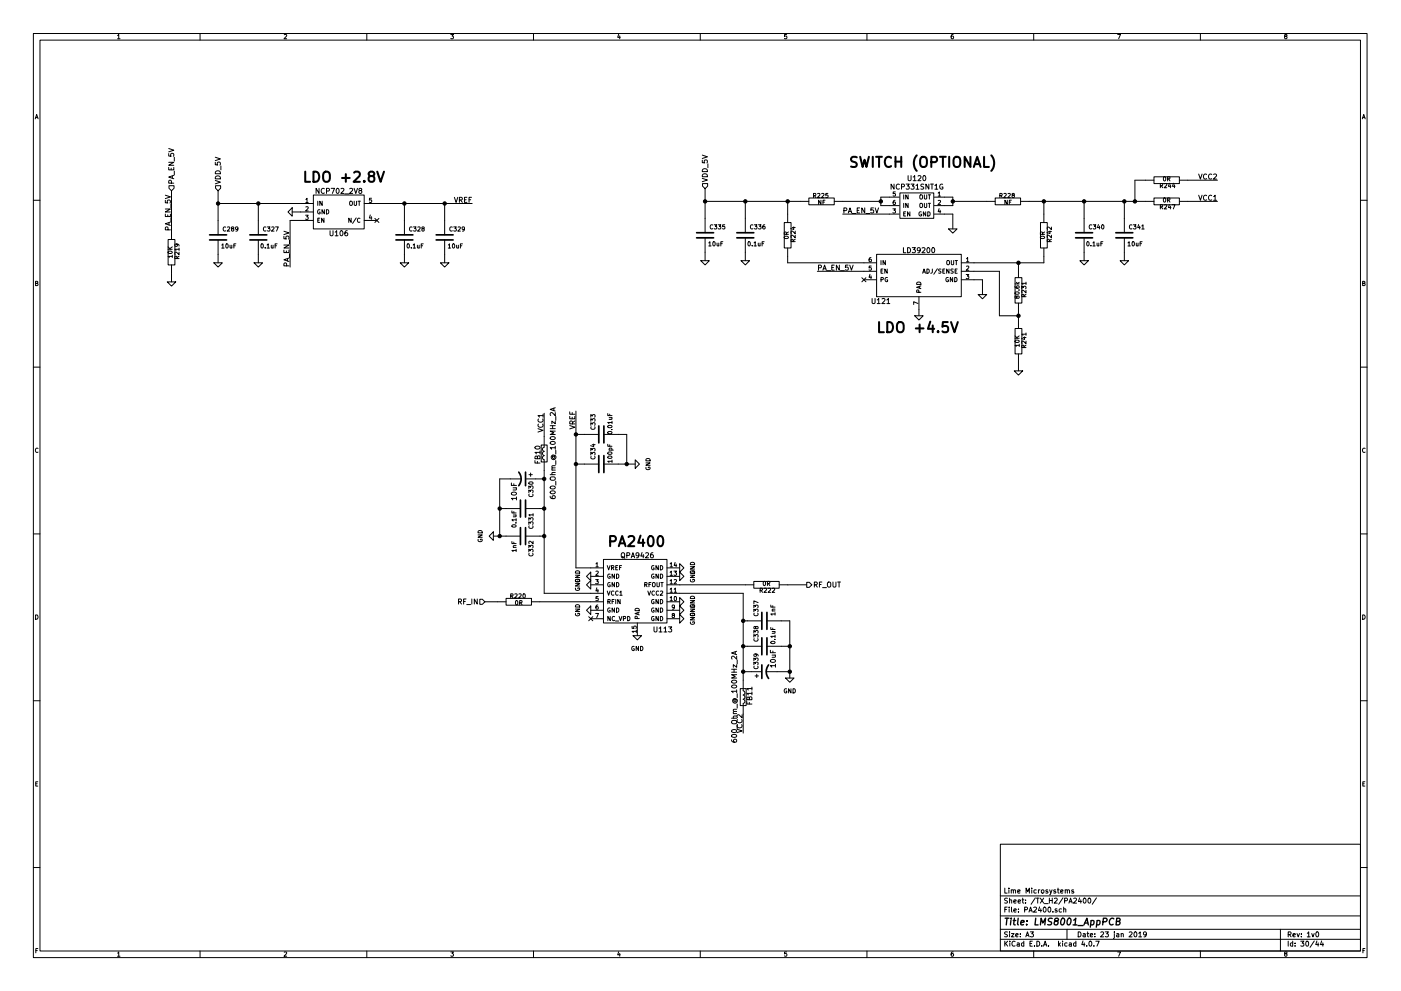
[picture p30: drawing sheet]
<svg xmlns="http://www.w3.org/2000/svg" width="420mm" height="297mm" viewBox="0 0 420 297" stroke-linecap="round" stroke-linejoin="round" font-family="sans-serif">
<g fill="none" stroke="#000" stroke-width=".3">
<path d="M10 10h400v277h-400zM12 12h396v273.1h-396zM35.3 10.7l.3-.4v1.3M35.3 11.6h.7M60 10v2M85.2 10.4l.5-.1 .3 .4-.8 .9h.8M110 10v2M135.2 10.3h.8l-.4 .5 .4 .3-.1 .4h-.7M160 10v2M185.5 10.2l-.3 1h.8M185.9 10.8v.8M210 10v2"/>
<path d="M235.9 10.3h-.6v.6h.6l.1 .5-.3 .2-.4-.1M260 10v2M285.9 10.3l-.6 .3-.1 .8 .3 .2 .4-.1v-.6l-.4-.1-.3 .3M310 10v2M335.2 10.3h.8l-.5 1.3M360 10v2M385.5 10.9l-.3-.3 .3-.3 .4 .1v.4a.5 .5 0 0 0-.5 .2 .5 .5 0 0 0 0 .5l.3 .1 .3-.2-.3-.5M10.6 35.6l.4-1.3 .4 1.3M10.7 35.2h.6M408.6 35.6l.4-1.3 .4 1.3M408.7 35.2h.6M49.6 58.5l1.5 .5-1.5 .5"/>
<path d="M50.6 50.2v.7h1.5v-.7M50.6 48.7h1.5l-1.5 .8h1.5M50.6 46v.8h.7v-.7l.5-.1 .3 .3-.1 .5M50.6 44.5l1.5 .5-1.5 .5M50.7 55.7h1.5v.7l-.8 .8-.7-.8zM51.3 50.4v.5M51.4 54.9l-.1-.7-.6-.1-.1 .8h1.5M51.4 57.2v14.6M51.7 52.7v.8M52.1 52.6l-1.5 .5 1.5 .5M52.3 47.1v1.2M52.3 51.3v1.1"/>
<path d="M64.6 54.1l1.5 .5-1.5 .5M64.6 48.7v.7l.7 .1-.1-.8 .6-.1 .3 .3-.2 .6M64.6 47.1l1.5 .5-1.5 .5M64.6 51.5a.81 .81 0 0 1 1-.3 .81 .81 0 0 1 .5 .9h-1.5zM64.6 55.7h1.6v.7l-.8 .8-.8-.8zM64.8 52.9a.79 .79 0 0 1 .9-.1 .79 .79 0 0 1 .4 .8h-1.5zM65.4 57.2v13.2M66.2 49.7v1.2M91.7 59.8l.4-.4v1.3M94 58.5h15.2v10.1h-15.2zM95.7 56.5v1.5l-.9-1.5v1.5M97.3 56.6a.68 .68 0 0 0-1 .6 .68 .68 0 0 0 1 .6"/>
<path d="M97.9 57.3l.8-.1v-.6l-.8-.1v1.5M99.3 56.5h1l-.6 1.5M101 56.6l.2-.1a.74 .74 0 0 1 .5 .7 .74 .74 0 0 1-.7 .7l-.2-.5zM102.3 56.6l.5-.1 .3 .4-.9 1.1h.9M103.4 58.1h1.2M104.9 56.6l.6-.1 .3 .4-1 1.1h1M106.2 56.5l.5 1.5 .5-1.5M107.9 57.1l-.3-.3 .1-.2 .7-.1v.5l-.8 .4 .3 .6 .6-.3-.3-.6M111.4 59.4h-.6v.6h.6v.6h-.6M136.3 59.1l.5 1.6 .5-1.6M137.8 60l.7-.1 .1-.6-.8-.2v1.6M138.2 60l.5 .7"/>
<path d="M139.3 59.9h.5M140 59.1h-.7v1.6h.7M140.7 59.9h.5M141.4 59.1h-.7v1.6M210.6 53.5l1.5 .5-1.5 .5M210.6 48v.8h.8l-.1-.7 .6-.2 .2 .3-.1 .6M210.6 46.5l1.5 .5-1.5 .5M210.7 52.4a.81 .81 0 0 1 .9-.3 .81 .81 0 0 1 .5 .9h-1.5zM210.7 50.9a.81 .81 0 0 1 .9-.3 .81 .81 0 0 1 .5 .8h-1.5zM210.7 55h1.5v.8l-.7 .8-.8-.8zM211.5 56.6v13.2M212.3 49.1v1.2"/>
<path d="M242.6 59.3h7.6v2.1h-7.6zM244 58.6h.6v-.5l-.6-.1v1.2M244.3 58.6l.4 .6M245.2 58.1l.5-.1 .2 .3-.8 .9h.8M246.4 58.1l.5-.1 .2 .3-.8 .9h.8M248.3 58h-.6l-.1 .6h.7v.5h-.7M268.1 55.2v1.5l-.9-1.5v1.5M268.5 57.5h-.6l-.1 .6h.7v.6h-.7M269.7 59.1h-5.5v2.5h5.5M269.7 55.3a.68 .68 0 0 0-1 .6 .68 .68 0 0 0 1 .7M269.9 57.8h10.1v7.6h-10.1zM270.4 56l.7-.1 .1-.6-.8-.1v1.5"/>
<path d="M271 58.4v1.3M271.8 55.2h.9l-.5 .6 .5 .2-.1 .6-.2 .1-.6-.1M272.3 58.4v1.3l-.7-1.3v1.3M272.3 52.6v1.3l.3 .3 .6-.3v-1.3M273.2 55.2h.9l-.5 .6 .5 .2v.6l-.3 .1-.6-.1M273.9 53.1l.4-.5v1.6M273.9 54.2h.9M274.7 55.6l.5-.4v1.5M274.7 56.7h.9M275.3 52.8l.6-.2 .3 .5-.9 1.1h.9M275.9 58.6l.2-.2 .5 .2 .1 .6-.3 .5-.5-.2zM277 52.7l.1-.1a.74 .74 0 0 1 .6 .8 .74 .74 0 0 1-.7 .7l-.2-.5z"/>
<path d="M277 55.3h-.8a.63 .63 0 0 0 .8 .8l-.1 .5h-.8M277.2 58.4v1l.2 .3 .5-.3v-1M278.4 58.4h.7M278.6 55.2v1.5l-.9-1.5v1.5M278.7 58.4v1.3M279.1 55.2h.8M279.5 55.2v1.5M280.2 59.1h5.5v2.5h-5.5M280.4 55.6l.4-.4v1.5M280.4 56.7h.9M281.4 57.9l.3-.4v1.3M281.4 58.8h.7"/>
<path d="M282.7 55.3a.69 .69 0 0 0-.9 .7 .69 .69 0 0 0 1 .6v-.6h-.3M298.4 59.3h7.7v2.1h-7.7zM299.8 58.6h.7v-.5l-.7-.1v1.2M300.2 58.6l.4 .6M301.1 58.1l.4-.1 .3 .3-.8 .9h.8M302.3 58.1l.5-.1 .2 .3-.8 .9h.8M303.7 58.5l-.2-.2 .2-.3 .5 .1v.3a.52 .52 0 0 0-.6 .1 .52 .52 0 0 0 0 .6h.6l-.2-.6M346.1 53h7.6v2h-7.6zM346.1 59.3h7.6v2.1h-7.6zM346.1 54h-5.7v6.4M348 55.7l.6-.1v-.5l-.6-.1v1.3M348.3 55.7l.4 .6"/>
<path d="M349 53.1l.2-.1a.61 .61 0 0 1 .4 .6 .61 .61 0 0 1-.5 .6zM349 59.4l.2-.1a.61 .61 0 0 1 .4 .7 .61 .61 0 0 1-.5 .5zM349.2 55.1l.5-.1 .2 .4-.8 .9h.8M350.2 53.6h.6v-.5l-.6-.1v1.2M350.2 60l.6-.1v-.5l-.6-.1v1.3M350.5 53.6l.4 .6M350.5 60l.4 .6M350.7 54.9l-.3 .9h.8M351 55.4v.9M351.9 54.9l-.3 .9h.8M352.2 55.4v.9M353.7 54h11.4"/>
<path d="M359.5 58.5l.5 1.5 .5-1.5M359.5 52.2l.5 1.5 .5-1.5M361.9 58.7a.68 .68 0 0 0-1 .6 .68 .68 0 0 0 1 .6M361.9 52.3a.68 .68 0 0 0-1 .6 .68 .68 0 0 0 1 .6M363.4 58.7a.68 .68 0 0 0-1 .6 .68 .68 0 0 0 1 .6M363.4 52.3a.68 .68 0 0 0-1 .6 .68 .68 0 0 0 1 .6M364 58.9l.4-.4v1.5M364 52.3l.5-.1 .3 .4-.9 1.1h.9M10 60h2M49.6 64.2v.7h1.5v-.7M49.6 62.6h1.5l-1.5 .9h1.5M49.6 60v.8h.7l-.1-.7 .6-.1 .3 .3-.1 .5"/>
<path d="M50.3 64.4v.5M50.4 68.9l-.1-.7-.6-.1-.1 .8h1.5M50.4 74.7h1.3M50.4 74l.7 .7M50.4 71.8h2.1v7.6h-2.1zM50.4 75.4a.76 .76 0 0 1 1.3 .3 .66 .66 0 0 1-.7 .3 .66 .66 0 0 1-.6-.6zM50.7 66.7v.7M51.1 66.6l-1.5 .5 1.5 .5M51.3 61.1v1.2M51.3 65.3v1.1M51.4 79.4v5.1M51.7 76.8h-1.3l.3 .4"/>
<path d="M51.7 76.5v.7M51.7 74l-.8 .5M53 73.1l.2 .3-.1 .3-.6 .1-.1-.4 .3-.3 .7 .1 .3 .5M53.1 77.5l-.1-.6-.5-.1-.1 .7h1.3M53.7 75.6v.8l-.9-.8-.4 .2 .1 .5M53.7 74.7h-1.3l.4 .4M53.7 76.8l-.6 .4M53.7 74.4v.7M64.1 78.8h2.6l-1.3 1.2zM65.4 71.9v6.9M65.4 61h28.6M66.5 73.4l.4-.3v1.3"/>
<path d="M66.5 74.4h.7M67.7 68.1a.56 .56 0 0 0-.8 .5 .56 .56 0 0 0 .8 .6M67.8 73.2l.2-.1a.61 .61 0 0 1 .5 .6 .61 .61 0 0 1-.6 .6zM68.2 68.1l.5-.1 .2 .4-.8 .9h.8M69 73.5v.8l.5-.1M69.5 73.5v.9M69.6 68.5l-.2-.2 .2-.3 .5 .1v.3a.52 .52 0 0 0-.6 .2 .52 .52 0 0 0 0 .6h.6l-.2-.7M70.1 73.7h.5M70.7 73.1h-.6v1.3M71.3 68.5l-.2 .3-.4-.1v-.6l.4-.1 .2 .2v.8l-.6 .3M76.2 78.8h2.5l-1.2 1.2zM77.5 61v9.4"/>
<path d="M77.5 71.9v6.9M78.4 73.2l.1-.1a.61 .61 0 0 1 .5 .6 .61 .61 0 0 1-.6 .6zM79.5 74.2v.2M79.8 68.1a.56 .56 0 0 0-.8 .5 .56 .56 0 0 0 .8 .6M80.1 73.4l.3-.3v1.3M80.1 74.4h.7M80.2 68h.8l-.5 .5 .4 .1v.6h-.7M81.4 73.5v.8l.5-.1M81.5 68.1l.5-.1 .2 .4-.8 .9h.8M81.9 73.5v.9M82.5 73.7h.4M82.6 68h.9l-.6 1.3"/>
<path d="M83.1 73.1h-.6v1.3M85.1 75v.7h1.6v-.7M85.1 73.4h1.6l-1.6 .9h1.6M85.1 70.8v.8h.8l-.1-.7 .6-.1 .3 .3-.2 .5M85.1 69.3l1.6 .5-1.6 .5M85.9 75.2v.5M86 79.7l-.1-.7-.6-.1-.2 .8h1.6M86.2 77.5v.7M86.7 77.4l-1.6 .5 1.6 .5M86.8 71.9v1.2M86.8 76.1v1.1M87.6 62.3v2.5l-1.2-1.3z"/>
<path d="M87.6 63.5h6.4M91.6 64.5h.8l-.4 .5 .4 .1v.5h-.8M91.7 62.1l.5-.1 .2 .3-.8 .9h.8M91.7 60.7h.7M94 66.1h-7v13.9M95.3 60.3v1.3M95.3 66h.4M95.9 65.4h-.6v1.3h.6M96 62.9a.57 .57 0 0 0-.8 .6 .57 .57 0 0 0 .8 .5v-.4h-.2M96.6 60.3v1.3l-.7-1.3v1.3M97.2 65.4v1.3l-.8-1.3v1.3M97.3 62.9v1.2l-.7-1.2v1.2"/>
<path d="M97.9 62.9a.64 .64 0 0 1 .7 .6 .64 .64 0 0 1-.7 .6zM99 69.2v1.2l.3 .3 .6-.3v-1.2M100.5 69.6l.5-.4v1.5M100.5 70.7h.9M102.1 69.3l.2-.1a.74 .74 0 0 1 .6 .7 .74 .74 0 0 1-.7 .7l-.2-.5zM104.1 69.2l-.6 .3-.1 .9 .3 .3 .5-.2-.1-.7-.4-.1-.3 .3M104.9 60.5l.2-.2 .5 .2 .1 .6-.3 .5-.5-.2zM105.3 65.4v1.3l-.7-1.3v1.3M106.2 60.3v1l.3 .3 .4-.3v-1M106.8 65.3l-1.1 1.7M107.4 60.3h.7M107.7 60.3v1.3"/>
<path d="M107.9 65.5a.56 .56 0 0 0-.7 .5 .56 .56 0 0 0 .7 .5M109.2 61h32.4M109.2 66.1h3.8M111 64.4l-.2 .9h.7M111.4 64.9v.9M112.4 65.5l1.2 1.2M113.6 65.5l-1.2 1.2M120 78.8h2.6l-1.3 1.2zM121.3 61v9.4M121.3 71.9v6.9M122.2 73.2l.2-.1a.61 .61 0 0 1 .4 .6 .61 .61 0 0 1-.5 .6zM123.3 74.2v.2"/>
<path d="M123.6 68.1a.56 .56 0 0 0-.8 .5 .56 .56 0 0 0 .8 .6M123.9 73.4l.4-.3v1.3M123.9 74.4h.7M124 68h.8l-.4 .5 .3 .1v.6h-.7M125.2 73.5v.8l.5-.1M125.3 68.1l.5-.1 .2 .4-.8 .9h.8M125.7 73.5v.9M126.3 73.7h.4M126.7 68.5l-.2-.2 .2-.3 .5 .1v.3a.52 .52 0 0 0-.6 .2 .52 .52 0 0 0 0 .6h.6l-.2-.7M126.9 73.1h-.6v1.3M132.1 78.8h2.5l-1.3 1.2zM133.3 61v9.4"/>
<path d="M133.3 71.9v6.9M134.4 73.4l.4-.3v1.3M134.4 74.4h.8M135.6 68.1a.56 .56 0 0 0-.7 .5 .56 .56 0 0 0 .7 .6M135.8 73.2l.1-.1a.61 .61 0 0 1 .5 .6 .61 .61 0 0 1-.6 .6zM136.1 68h.8l-.5 .5 .4 .1v.6h-.7M136.9 73.5l.1 .8 .5-.1M137.4 68.1l.4-.1 .3 .4-.8 .9h.8M137.5 73.5v.9M138.1 73.7h.4M138.7 73.1h-.6v1.3M139.3 68.5l-.2 .3-.4-.1-.1-.6 .5-.1 .2 .2-.1 .8-.5 .3"/>
<path d="M210.2 78.1h2.5l-1.2 1.3zM211.5 71.3v6.8M211.5 60.4h31.1M212.5 72.8l.4-.3v1.2M212.5 73.7h.8M213.7 67.5a.56 .56 0 0 0-.7 .5 .56 .56 0 0 0 .7 .5M213.9 72.6l.1-.1a.61 .61 0 0 1 .5 .6 .61 .61 0 0 1-.6 .5zM214.2 67.4h.8l-.5 .5 .4 .1v.5h-.7M215 72.9l.1 .7h.5M215.4 67.4h.8l-.5 .5 .4 .1v.5h-.7M215.6 72.9v.8M216.2 73h.4"/>
<path d="M216.8 72.5h-.6v1.2M217.3 67.4h-.6v.6h.6v.5h-.6M222.2 78.1h2.6l-1.3 1.3zM223.5 60.4v9.4M223.5 71.3v6.8M224.4 72.6l.2-.1a.61 .61 0 0 1 .4 .6 .61 .61 0 0 1-.5 .5zM225.6 73.6v.1M225.8 67.5a.56 .56 0 0 0-.8 .5 .56 .56 0 0 0 .8 .5M226.1 72.8l.4-.3v1.2M226.1 73.7h.7M226.2 67.4h.8l-.4 .5 .4 .1v.5h-.8M227.4 72.9l.1 .7h.4"/>
<path d="M227.5 67.4h.7l-.4 .5 .4 .1v.5h-.7M227.9 72.9v.8M228.5 73h.5M229.2 72.5h-.7v1.2M229.3 67.4l-.5 .3v.7l.2 .2 .4-.1-.1-.6h-.3l-.2 .2M235.2 66.7h2v7.6h-2zM235.2 71a.76 .76 0 0 1 1.2 .2 .66 .66 0 0 1-.7 .3 .66 .66 0 0 1-.5-.5zM235.8 70.2v-.6h-.5l-.1 .6h1.2M236.2 74.3v4.5h26.7M236.2 60.4v6.3M236.4 69.5l-.6 .4M237.6 68.2h.9"/>
<path d="M237.9 72.4l-.1-.6h-.5l-.1 .6h1.3M238 68v.8l-.9-.3M238.5 70.5v.8l-.9-.8-.4 .2 .1 .5M238.5 69.3v.8l-.9-.8-.4 .2 .1 .5M238.5 71.7l-.6 .4M246.2 60v1.3l-.7-1.3v1.3M246.8 60.6h.4M247.4 60h-.6v1.3M250.2 79.5h-.7v1.5h.7M250.2 60.4h14M251.7 79.5v1.5l-.9-1.5v1.5M252.7 64.2h17"/>
<path d="M253.1 63.1h.7l.1-.6-.8-.2v1.5M254.3 79.5h-.7l-.1 .7 .8-.1 .1 .6-.3 .3-.6-.2M254.4 63.8l.5-1.5 .5 1.5M254.5 63.4h.8M254.8 79.5l.5 1.5 .6-1.5M255.5 64h1.2M257.1 63.1h.5M257.8 62.3h-.7v1.5h.7M259.3 62.3v1.5l-.9-1.5v1.5M259.7 64h1.2M261.2 77.2l-.5 .3-.1 .7 .3 .3 .4-.2-.1-.6h-.3l-.3 .2M261.3 79.7h-.6l-.1 .6h.7v.6h-.7"/>
<path d="M262 62.3h-.8l-.1 .8 .8-.1 .1 .6-.3 .2-.6-.1M262.5 62.3l.5 1.5 .5-1.5M262.9 76.2h25.4v12.7h-25.4zM264.2 78.1v1.3M265.5 78.1v1.3l-.7-1.3v1.3M267.8 62.6h.8l-.5 .5 .4 .1v.5h-.7M268.4 60.1l-.5 .3-.1 .7 .3 .2 .4-.1-.1-.6-.3-.1-.3 .3M270.9 74.2v1.6h.8M271 64.1h.4M271 60.9v1.3M271.6 63.5h-.6v1.3h.6M272.2 74.2a.77 .77 0 0 1 .9 .8 .77 .77 0 0 1-.9 .8z"/>
<path d="M272.3 60.9v1.3l-.7-1.3v1.3M272.9 63.5v1.3l-.7-1.3v1.3M273.6 74.2h.9l-.5 .6 .5 .3-.1 .5-.2 .2-.6-.2M275.9 61.1l.2-.2 .5 .2 .1 .7-.3 .4-.5-.2zM276 74.9l-.3 .3-.6-.3 .1-.5 .5-.2a.96 .96 0 0 1-.2 1.6h-.3M276.3 63.5a.57 .57 0 0 0-.7 .6 .57 .57 0 0 0 .8 .5v-.4h-.3M276.5 74.4l.6-.2 .3 .5-.9 1.1h.9M277.2 60.9v1.1l.2 .2 .5-.2v-1.1M277.6 63.5v1.3l-.7-1.3v1.3M278.2 74.3l.2-.1a.74 .74 0 0 1 .5 .8 .74 .74 0 0 1-.7 .7l-.2-.5zM278.2 63.5a.64 .64 0 0 1 .8 .6 .64 .64 0 0 1-.8 .7zM278.4 60.9h.7"/>
<path d="M278.7 60.9v1.3M279.6 74.4l.2-.2a.74 .74 0 0 1 .5 .8 .74 .74 0 0 1-.6 .7l-.3-.5zM280.2 64.2h5.5v4.4M281.4 60.2l.4-.1 .3 .3-.8 .9h.8M281.6 62.5l-.2 .9h.7M281.9 63v.9M284 78.3l.2-.2 .5 .2 .1 .6-.3 .5-.5-.2zM284.5 68.6h2.5l-1.3 1.3zM285.3 78.1v1l.2 .3 .5-.3v-1M285.7 60.4h12.7M286.4 78.1h.7M286.8 78.1v1.3"/>
<path d="M289.8 77.6l.4-.4v1.3M289.8 79.8l.5-.1 .3 .4-.8 .9h.8M289.8 78.5h.8M302.1 60v1.3l-.7-1.3v1.3M302.7 60.6h.4M303.3 60h-.6v1.3M305.4 78.8v4.4M306.1 60.4h40M312 66.7h2.1v7.6h-2.1zM312.1 71a.76 .76 0 0 1 1.2 .2 .66 .66 0 0 1-.7 .3 .66 .66 0 0 1-.5-.5zM312.7 70.2l-.1-.6h-.5l-.1 .6h1.3M313.1 74.3v4.5h-24.8"/>
<path d="M313.1 60.4v6.3M313.3 69.5l-.6 .4M314.5 69.4h.8M314.7 72.4l-.1-.6h-.5l-.1 .6h1.3M314.9 69.2v.8l-.9-.3M315.3 70.5v.8l-.9-.8-.4 .2 .1 .5M315.3 68.1v.7l-.9-.7-.4 .2 .1 .5M315.3 71.7l-.6 .4M323.8 78.1h2.6l-1.3 1.3zM325.1 60.4v9.4M325.1 71.3v6.8M326 72.6l.2-.1a.61 .61 0 0 1 .4 .6 .61 .61 0 0 1-.5 .5z"/>
<path d="M327.2 73.6v.1M327.4 67.5a.56 .56 0 0 0-.8 .5 .56 .56 0 0 0 .8 .5M327.7 72.8l.4-.3v1.2M327.7 73.7h.7M327.8 67.4h.8l-.4 .5 .4 .1v.5h-.8M329 72.9l.1 .7h.4M329.4 67.3l-.3 .9h.8M329.5 72.9v.8M329.7 67.8v.8M330.1 73h.5M330.5 67.5l.1-.1a.61 .61 0 0 1 .5 .6 .61 .61 0 0 1-.6 .6zM330.8 72.5h-.7v1.2"/>
<path d="M335.9 78.1h2.6l-1.3 1.3zM337.2 60.4v9.4M337.2 71.3v6.8M338.3 72.8l.3-.3v1.2M338.3 73.7h.7M339.5 67.5a.56 .56 0 0 0-.8 .5 .56 .56 0 0 0 .8 .5M339.6 72.6l.2-.1a.61 .61 0 0 1 .4 .6 .61 .61 0 0 1-.5 .5zM339.9 67.4h.8l-.4 .5 .3 .1v.5h-.7M340.8 72.9v.7h.5M341.3 72.9v.8M341.5 67.3l-.3 .9h.8M341.8 67.8v.8"/>
<path d="M341.9 73h.4M342.4 67.7l.4-.3v1.2M342.4 68.6h.7M342.5 72.5h-.6v1.2M348 62l.6-.1v-.4l-.6-.1v1.2M348.3 62l.4 .6M349.2 61.5l.5-.1 .2 .3-.8 .9h.8M350.7 61.3l-.3 .9h.8M351 61.8v.8M351.6 61.4h.8l-.5 1.2M353.7 60.4h11.4M364 60h.8"/>
<path d="M408 60h2M10.7 84.9l.5-.1 .1-.4-.6-.1v1.3h.5l.2-.4-.3-.3M50.2 84.5h2.5l-1.3 1.3zM245.1 81.3h17.8M245.5 80.3l.7-.1 .1-.6-.8-.1v1.5M246.8 81l.5-1.5 .5 1.5M246.9 80.6h.7M247.9 81.1h1.2M249.5 80.2h.5M252.1 81.1h1.1M258.5 83.2l1.2 1.3M259.1 83.9h3.8"/>
<path d="M259.7 83.2l-1.2 1.3M260.9 82.2l-.3 .9h.8M261.2 82.7v.9M261.5 89.5v1.2l.3 .3 .6-.3v-1.2M263.1 89.9l.4-.4v1.5M263.1 91h.9M264.2 83.8h.6l.1-.5-.7-.1v1.2M264.2 81.2h.4M264.5 89.6l.6-.1 .3 .4-.9 1.1h.9M264.8 80.6h-.6v1.3h.6M266 89.9l.4-.4v1.5M266 91h.9"/>
<path d="M266.1 80.6v1.3l-.7-1.3v1.3M266.1 83.2a.57 .57 0 0 0-.7 .6 .57 .57 0 0 0 .8 .5v-.4h-.2M274.3 94.7h2.6l-1.3 1.2zM275 84.8a.69 .69 0 0 1 .7-.2 .69 .69 0 0 1 .5 .7h-1.3zM275.3 91l-1.3-.6v.9M275.6 87.6l-.1-.6h-.5l-.1 .6h1.3M275.6 88.9v5.8M275.8 85.8v.6M276.2 85.7l-1.3 .4 1.3 .4M276.7 81.9l.4-1.3 .4 1.3M276.8 81.5h.6M278 80.6a.64 .64 0 0 1 .7 .7 .64 .64 0 0 1-.7 .6z"/>
<path d="M279.6 80.6v1.1l-.5 .2M281.1 80.6l-1.1 1.6M282.2 80.7h-.6l-.1 .4a.54 .54 0 0 1 .6 .7h-.6M282.8 81.2h.4M283.4 80.6h-.6v1.3h.6M284.4 83.2a.57 .57 0 0 0-.7 .6 .57 .57 0 0 0 .7 .5v-.4h-.2M284.6 80.6v1.3l-.7-1.3v1.3M285.7 83.2v1.2l-.7-1.2v1.2M285.9 80.7h-.6l-.1 .4a.54 .54 0 0 1 .6 .7h-.6M286.3 83.2a.64 .64 0 0 1 .7 .6 .64 .64 0 0 1-.7 .6zM286.4 81.2h.5M287 80.6h-.6v1.3h.6"/>
<path d="M288.3 83.9h6.3v4.4M288.3 81.3h11.4v13.4h5.7M289.8 82.3h.8l-.5 .5 .4 .1v.5h-.7M293.4 88.3h2.5l-1.3 1.3zM304.4 85.8l.3 .5 .7 .1 .3-.3-.2-.4-.6 .1v.3l.2 .3M304.4 85.1h1.3M304.4 98.5h2.1v7.6h-2.1zM304.4 83.2h2.1v7.6h-2.1zM304.4 87.7a.76 .76 0 0 1 1.3 .2 .66 .66 0 0 1-.7 .3 .66 .66 0 0 1-.6-.5zM304.8 84.6l.5 .5M304.9 88.9l.6-.1v.6a.52 .52 0 0 1-.5-.1 .52 .52 0 0 1-.2-.5h-.3l-.1 .4 .2 .2 .3-.2M305.4 90.8v7.7"/>
<path d="M305.5 86.9h.2M305.7 84.6l-.5 .4M306.4 86.6v-.8l.5 .4 .1-.4h.6v.8M307.1 88.9l-.1-.6h-.5l-.1 .6h1.3M307.7 87v.8l-.9-.8-.4 .2 .1 .5M307.7 84.9h-1.3l.4 .4M307.7 84.6v.7M307.7 99.8v.7M307.7 88.2l-.6 .4M408.7 84.9l.5-.1 .1-.4-.6-.1v1.3h.5l.2-.4-.3-.3M10 110h2M304.2 111.2h2.5l-1.3 1.2z"/>
<path d="M304.4 101.4h1.3M304.4 100.7l.7 .7M304.4 102.1a.76 .76 0 0 1 1.3 .3 .66 .66 0 0 1-.7 .3 .66 .66 0 0 1-.6-.6zM305.4 106.1v5.1M305.7 103.5h-1.3l.3 .4M305.7 103.2v.7M305.7 100.7l-.8 .5M306.8 101.2h.9M307.1 104.2l-.1-.6-.5-.1-.1 .7h1.3M307.3 101v.7l-1-.2M307.7 102.2v.8l-.9-.8-.4 .3 .1 .5M307.7 100.2h-1.3l.4 .3"/>
<path d="M307.7 103.5l-.6 .4M408 110h2M11.4 134.4a.58 .58 0 0 0-.8 .6 .58 .58 0 0 0 .8 .5M160.4 138.1v.7h1.6M160.5 133.9a.73 .73 0 0 1 .9-.3 .73 .73 0 0 1 .5 .8 .74 .74 0 0 1-.9 .3 .74 .74 0 0 1-.5-.8zM161.2 137l.2-.4 .6 .3v.6h-1.6l.2-.7h.5l.1 .7M161.2 138.3v.5M161.3 128.5l1.6 .5-1.6 .5M161.5 127.1a.68 .68 0 0 0 .6 1 .68 .68 0 0 0 .6-1M161.5 125.6a.68 .68 0 0 0 .6 1 .68 .68 0 0 0 .6-1M162 135.6h-1.6l.5 .5M162 135.2v.9"/>
<path d="M162.3 133.4h1.8v5.1h-1.8zM162.9 124.6h-1.6l.5 .4M162.9 124.1v.9M163.2 133.5v.5l-.5 .6 .1 .5 .4 .2-.5 .5 .1 .6 .4 .2-.5 .5 .1 .5 .4 .2v.5M163.2 138.5v39.3h17.8M163.2 123.9v9.5M165 128.5h1.5M165 127.6h1.5M165.1 132.5a.73 .73 0 0 1 .8-.3 .73 .73 0 0 1 .5 .8 .74 .74 0 0 1-.8 .3 .74 .74 0 0 1-.5-.8zM165.1 131.1a.73 .73 0 0 1 .8-.3 .73 .73 0 0 1 .5 .7 .74 .74 0 0 1-.8 .4 .74 .74 0 0 1-.5-.8zM165.7 127.6v.9M165.8 136.8a.36 .36 0 0 0 0 .5 .36 .36 0 0 0 .5 0 .36 .36 0 0 0-.1-.5"/>
<path d="M166.1 122.4v.7M166.5 139.6l-.9 .1-.1 .3 .2 .2M166.5 136.5a.71 .71 0 0 1 0 1.2 .71 .71 0 0 1-1.1-.4 .71 .71 0 0 1 .7-.9l.1 .4h-.5M166.5 134.2h-1.5l.4 .5M166.5 129.2h-1.5l1.1 .5-1.1 .5h1.5M166.5 126.2v.8l-1-.8v.8M166.5 123.7v.9l-1.1-.9-.4 .3 .2 .5M166.5 122.2l-1.5 .5 1.5 .5M166.5 133.8v.9M166.7 124.8v1.2M166.7 134.9v1.2M166.7 138.1v1.1"/>
<path d="M170.9 127.5l1.5 .6-1.5 .5M170.9 124.8v.7h1.5v-.7M170.9 123.4v.8h1.5M171.6 123.7v.5M171.6 125v.5M171.7 127.1l-.1-.8-.6-.1-.1 .9h1.5M172.4 126.2l-.7 .5M172.7 123.2v47h8.3M172.7 130.2h6.9M172.7 139.1h6.9M177.2 127.5v-.8l.5 .4 .1-.3h.5v.7M177.2 126.3v-.8l.5 .4 .1-.4h.5v.8"/>
<path d="M177.2 125.1v-.8l.5 .4 .1-.4h.5v.8M177.2 136.4v-.8l.5 .4 .1-.4h.5v.8M177.2 135.2v-.8l.5 .4 .1-.4h.5v.8M177.3 127.9a.56 .56 0 0 0 .5 .8 .56 .56 0 0 0 .5-.8M177.3 136.8a.56 .56 0 0 0 .5 .8 .56 .56 0 0 0 .5-.8M177.6 133.3h.9M178 133.1v.8l-.9-.3M181.1 130.2h6.9v8.9M181.1 139.1h9.4M182.3 124v.6h1.2M182.3 133.2v.6h1.2M182.3 129.5a.76 .76 0 0 1 1.2 .3 .66 .66 0 0 1-.7 .3 .66 .66 0 0 1-.5-.6z"/>
<path d="M182.3 127.7a.76 .76 0 0 1 1.2 .2 .66 .66 0 0 1-.7 .3 .66 .66 0 0 1-.5-.5zM182.3 136.9a.76 .76 0 0 1 1.2 .2 .66 .66 0 0 1-.7 .3 .66 .66 0 0 1-.5-.5zM182.4 135.6a.69 .69 0 0 1 1.1 .3 .66 .66 0 0 1-.7 .3 .66 .66 0 0 1-.5-.6zM182.7 125.2h.8M182.7 134.9h1.2M182.8 134.9l-.1-.3 .2-.3 .6 .1v.5M182.9 124.1v.5M182.9 133.3v.5M183.4 128.8h.1M183.4 125.2l.1 .5h-.8M183.5 126.6h-1.2l.3 .4M183.5 138.3h-1.2l.3 .3"/>
<path d="M183.5 126.3v.7M183.5 137.9v.7M190.5 137.8l1.3 1.3-1.3 1.3zM193.7 138.7h1.3l-1.3 .8h1.3M193.8 137.7a.69 .69 0 0 1 .7-.2 .69 .69 0 0 1 .5 .6h-1.3zM409.4 134.4a.58 .58 0 0 0-.8 .6 .58 .58 0 0 0 .8 .5M143.4 159.2a.69 .69 0 0 1 .8-.1 .69 .69 0 0 1 .4 .6h-1.2zM149.9 152.4h6.2M153.4 144.8v.7h1.5M153.4 147.7a.73 .73 0 0 1 .9-.3 .73 .73 0 0 1 .5 .8 .74 .74 0 0 1-.8 .3 .74 .74 0 0 1-.6-.8zM153.5 153.1v.7h1.3M153.6 157.5a.76 .76 0 0 1 1.2 .2 .66 .66 0 0 1-.7 .3 .66 .66 0 0 1-.5-.5z"/>
<path d="M153.9 146.2h1M153.9 154.4h.9M154.1 145v.5M154.1 153.3v.5M154.7 156.7h.1M154.7 154.4v.4l-.8 .1M154.7 146.2l.1 .6-.9 .1M154.8 155.8h-1.3l.4 .4M154.8 155.5v.7M154.9 149.4h-1.5l.4 .4M154.9 149v.8M156.3 143.5h-6.4v17.2"/>
<path d="M157.6 152.4h5.6M157.9 143.5h5.3M158.6 157.2v-.8l.5 .4 .1-.4h.5v.8M158.6 156v-.8l.5 .4 .1-.4h.5v.8M158.6 147.7v-.8l.5 .4 .1-.4h.5v.8M158.6 146.4v-.7l.5 .4 .1-.4h.5v.7M158.6 142.3h1M158.6 144.6a.76 .76 0 0 1 1.3 .3 .66 .66 0 0 1-.7 .3 .66 .66 0 0 1-.6-.6zM158.7 157.6a.56 .56 0 0 0 .5 .8 .56 .56 0 0 0 .5-.8M158.7 148.1a.56 .56 0 0 0 .5 .8 .56 .56 0 0 0 .5-.8M159.1 141.8v1M159.9 154.3h-1.3l.4 .4"/>
<path d="M159.9 154v.7M165 148.7l.4 .7 .8 .1 .3-.3-.1-.5h-.7l-.1 .5 .3 .3M165 142.3h1.5M165.1 147.4a.73 .73 0 0 1 .8-.4 .73 .73 0 0 1 .5 .8 .74 .74 0 0 1-.8 .3 .74 .74 0 0 1-.5-.7zM165.1 145.9a.73 .73 0 0 1 .8-.3 .73 .73 0 0 1 .5 .7 .74 .74 0 0 1-.8 .4 .74 .74 0 0 1-.5-.8zM165.1 143.1l1.2-.1 .2 .6-.5 .4-.8-.1-.2-.3zM165.5 140.9h1M166.5 141.6l-.9 .1 .1 .6M166.5 140.2l-.9 .1 .1 .6M166.7 144.2v1.2M193.8 140.1a.57 .57 0 0 0 .5 .7 .57 .57 0 0 0 .5-.8h-.4v.2M10 160h2"/>
<path d="M139.8 179.5h-.8v1.6M141.5 179.5v1.6M143.1 179.5v1.6l-.9-1.6v1.6M143.4 160.3h1.2l-1.2 .7h1.2M143.4 161.7a.57 .57 0 0 0 .6 .7 .57 .57 0 0 0 .5-.8h-.4v.2M143.9 179.6h.8l.7 .8-.7 .7h-.8zM146.7 160.7l1.3-1.3v2.6zM148 160.7h8.1M151.8 179.4h7.6v2h-7.6zM153.2 178.6h.6v-.5l-.6-.1v1.3M153.5 178.6l.4 .7M153.5 162.3v.6h1.3"/>
<path d="M153.9 164.1h.9M154.1 162.5v.4M154.4 178.1l.5-.1 .2 .3-.8 1h.8M154.8 165h-1.3l.4 .3M154.8 163.5l-.8 .1 .1 .5M154.8 164.6v.7M155.6 178.1l.5-.1 .2 .3-.8 1h.8M156.9 178.1l.2-.1a.61 .61 0 0 1 .5 .6 .61 .61 0 0 1-.6 .6zM157.6 160.7h5.6M158.6 165.4v-.7l.5 .4 .1-.4h.5v.7M158.6 164.2v-.8l.5 .5 .1-.4h.5v.7M158.7 165.9a.56 .56 0 0 0 .5 .7 .56 .56 0 0 0 .5-.7"/>
<path d="M159.9 162.2v.8l-.9-.8-.4 .2 .1 .5M172.6 172.4h1.2l-1.2 .7h1.2M172.6 174.9h1.2l-1.2 .8h1.2M172.6 173.7a.57 .57 0 0 0 .6 .7 .57 .57 0 0 0 .5-.7h-.4v.2M172.6 171.3a.69 .69 0 0 1 .8-.2 .69 .69 0 0 1 .4 .7h-1.2zM172.6 176.3a.57 .57 0 0 0 .6 .7 .57 .57 0 0 0 .5-.8h-.4v.2M172.6 173.8a.69 .69 0 0 1 .8-.1 .69 .69 0 0 1 .4 .6h-1.2zM175.9 172.8l1.3-1.3v2.5zM175.9 175.3l1.3-1.3v2.6zM177.2 172.8h3.8M177.2 175.3h3.8M178.6 173.7h.8l-.4 .5 .4 .1v.6h-.8"/>
<path d="M178.7 169l.4-.4v1.3M178.7 171.3l.5-.1 .2 .3-.8 1h.8M178.7 169.9h.7M179 176.2l-.3 .9h.8M179.3 176.7v.8M179.4 178.8h-.6l-.1 .6h.7v.5h-.7M181 167.7h19v19h-19zM182.1 169.5l.4 1.3 .5-1.3M182.1 177.2l.4 1.2 .5-1.2M183 172.1a.57 .57 0 0 0-.8 .6 .57 .57 0 0 0 .8 .5v-.4h-.2M183 174.7a.57 .57 0 0 0-.8 .5 .57 .57 0 0 0 .8 .6v-.5h-.2M183.4 170.2l.6-.1v-.5l-.6-.1v1.3"/>
<path d="M183.7 170.2l.4 .6M184.1 177.3a.56 .56 0 0 0-.8 .5 .56 .56 0 0 0 .8 .5M184.2 179.7h-.6v1.3M184.3 172.1v1.2l-.7-1.2v1.2M184.3 174.6v1.3l-.7-1.3v1.3M184.7 170.1h.4M184.7 179.7v1.3M184.9 172.1a.64 .64 0 0 1 .7 .6 .64 .64 0 0 1-.7 .6zM184.9 174.6a.64 .64 0 0 1 .7 .6 .64 .64 0 0 1-.7 .7zM185.3 169.5h-.6v1.3h.6M185.4 177.3a.56 .56 0 0 0-.8 .5 .56 .56 0 0 0 .8 .5M185.8 170.1h.4"/>
<path d="M185.9 177.5l.3-.3v1.2M185.9 178.4h.7M186 179.7v1.3l-.7-1.3v1.3M186.4 165.9l.3-.2 .6 .2-.2 1.2-.7-.1zM186.4 169.5h-.6v1.3M186.6 166.8l.8 .5M188 166.5l.7-.1 .1-.6-.8-.1v1.5M189.3 167.2l.5-1.5 .5 1.5M189.4 166.8h.8M191.6 166.3l-.3 .3-.6-.3 .1-.5 .5-.1a.96 .96 0 0 1-.1 1.5h-.3M192.6 165.6l-.4 1.1h.9M192.9 166.2v1"/>
<path d="M193.3 175.3l.7-.1v-.5l-.7-.1v1.3M193.6 165.8l.6-.1 .3 .4-.9 1.1h.9M193.6 175.3l.5 .6M194.3 177.2l.4 1.2 .4-1.2M194.6 175.2h.4M195.2 174.6h-.6v1.3M195.7 174.8l.2-.2 .5 .2 .1 .6-.3 .5-.5-.2zM195.8 165.7l-.7 .3v.9l.3 .3 .5-.2-.1-.7h-.4l-.3 .2M196.1 179.7a.57 .57 0 0 0-.7 .6 .57 .57 0 0 0 .8 .5v-.4h-.3M196.1 172.1a.57 .57 0 0 0-.7 .6 .57 .57 0 0 0 .8 .5v-.4h-.3M196.1 169.6a.57 .57 0 0 0-.7 .6 .57 .57 0 0 0 .8 .5v-.5h-.3M196.3 177.3a.56 .56 0 0 0-.8 .5 .56 .56 0 0 0 .8 .5"/>
<path d="M197 174.6v1l.3 .3 .4-.3v-1M197.4 179.7v1.3l-.7-1.3v1.3M197.4 172.1v1.2l-.7-1.2v1.2M197.4 169.5v1.3l-.7-1.3v1.3M197.5 177.3a.56 .56 0 0 0-.7 .5 .56 .56 0 0 0 .7 .5M198 179.7a.64 .64 0 0 1 .8 .6 .64 .64 0 0 1-.8 .7zM198 177.3l.5-.1 .3 .3-.8 .9h.8M198 172.1a.64 .64 0 0 1 .8 .6 .64 .64 0 0 1-.8 .6zM198 169.5a.64 .64 0 0 1 .8 .7 .64 .64 0 0 1-.8 .6zM198.2 174.6h.7M198.5 174.6v1.3M200 170.2h3.8"/>
<path d="M200 172.8h3.8M200 175.3h26.1M200 177.8h22.9v28.6M201 179.2l.3-.4v1.3M201 176.6l.3-.3v1.2M201 174.1l.3-.4v1.3M201 171.5l.3-.3v1.3M201 169l.3-.4v1.3M201 169.9h.7M201 177.5h.7M201 175h.7M201 172.5h.7"/>
<path d="M202.1 171.2h.8l-.4 .5 .3 .1v.5h-.7M202.2 176.6l.3-.3v1.2M202.2 173.8l.5-.1 .2 .4-.8 .9h.8M202.2 177.5h.7M202.3 178.9l.2-.1a.61 .61 0 0 1 .4 .6 .61 .61 0 0 1-.5 .6zM202.5 168.6l-.3 .9h.7M202.8 169v.9M203.8 179.1l1.3 1.3-1.3 1.2zM203.8 171.5l1.3 1.3-1.3 1.2zM203.8 168.9l1.3 1.3-1.3 1.3zM207 172.4h1.3l-1.3 .7h1.3M207 169.9h1.3l-1.3 .7h1.3"/>
<path d="M207.1 178.9a.69 .69 0 0 1 .8-.2 .69 .69 0 0 1 .4 .7h-1.3zM207.1 173.7a.57 .57 0 0 0 .6 .7 .57 .57 0 0 0 .5-.7h-.5v.2M207.1 171.3a.69 .69 0 0 1 .8-.2 .69 .69 0 0 1 .4 .7h-1.3zM207.1 171.2a.57 .57 0 0 0 .6 .7 .57 .57 0 0 0 .5-.8h-.5v.3M207.1 168.8a.69 .69 0 0 1 .8-.2 .69 .69 0 0 1 .4 .7h-1.3zM226.1 174.3h7.6v2h-7.6zM228 176.9h.6v-.5l-.6-.1v1.3M228.3 176.9l.4 .7M229 174.4l.2-.1a.61 .61 0 0 1 .4 .6 .61 .61 0 0 1-.5 .5zM229.2 176.4l.5-.1 .2 .3-.8 1h.8M230.1 174.9l.7-.1v-.4l-.7-.1v1.2M230.4 176.4l.5-.1 .2 .3-.8 1h.8"/>
<path d="M230.5 174.9l.4 .6M231.6 176.4l.5-.1 .2 .3-.8 1h.8M233.7 175.3h8.2M241.9 174.5h.8l.8 .8-.8 .8h-.8zM244.2 175.3l.8-.1v-.6l-.8-.1v1.5M244.6 175.3l.5 .7M245.7 175.2h.6M246.5 174.5h-.8v1.5M246.7 176.1h1.2M248.2 174.7l.3-.2 .6 .2-.2 1.2-.7-.1zM249.8 174.5v1.2l.3 .3 .6-.3v-1.2M251.2 174.5h.9"/>
<path d="M251.6 174.5v1.5M408 160h2M10.7 184.3a.65 .65 0 0 1 .7 .7 .65 .65 0 0 1-.7 .6zM137.5 180.4l.8-.1v-.6l-.8-.2v1.6M137.9 180.4l.5 .7M139 180.3h.5M140 181.2h1.1M145.4 180.4h6.4M154.7 180.1l.2-.1a.61 .61 0 0 1 .4 .7 .61 .61 0 0 1-.5 .5zM155.9 180.7l.6-.1v-.5l-.6-.1v1.3M156.2 180.7l.4 .6M159.4 180.4h21.6"/>
<path d="M172.6 182.6h1.2l-1.2 .7h1.2M172.6 183.9a.57 .57 0 0 0 .6 .7 .57 .57 0 0 0 .5-.8h-.4v.3M172.6 181.5a.69 .69 0 0 1 .8-.2 .69 .69 0 0 1 .4 .7h-1.2zM175.9 182.9l1.3-1.3v2.6zM176.6 184.8l1.2 1.3M177.2 182.9h3.8M177.2 185.5h3.8M177.8 184.8l-1.2 1.3M178.6 183.9h.9l-.6 1.3M179.3 181.3l-.5 .3-.1 .8 .2 .2 .5-.1-.1-.6-.4-.1-.2 .3M182.3 180.4l.6-.1 .1-.5-.7-.1v1.3M182.6 180.4l.4 .6"/>
<path d="M183 182.3a.57 .57 0 0 0-.8 .6 .57 .57 0 0 0 .8 .5v-.5h-.2M183 184.8v1.2l-.7-1.2v1.2M183.6 180.3h.4M184.3 182.2v1.3l-.7-1.3v1.3M184.3 184.9a.56 .56 0 0 0-.7 .5 .56 .56 0 0 0 .7 .5M184.6 186.1h.9M184.9 182.2a.64 .64 0 0 1 .7 .7 .64 .64 0 0 1-.7 .6zM185.7 184.8l.4 1.2 .4-1.2M186.9 185.4h.7v-.5l-.7-.1v1.2M188.2 184.8a.64 .64 0 0 1 .7 .6 .64 .64 0 0 1-.7 .6zM189.6 187.7v.6l.5 .1v-.7h.6v.7M189.9 190.5h2.5l-1.3 1.3z"/>
<path d="M190.2 193.8a.57 .57 0 0 0-.8 .6 .57 .57 0 0 0 .8 .5v-.5h-.2M190.5 182.6a.69 .69 0 0 1 .8-.2 .69 .69 0 0 1 .4 .6h-1.3zM190.8 189.2h-1.2l.3 .4M190.8 188.9v.7M191.1 185.4l-.1-.6-.4-.1-.2 .7h1.3M191.1 186.7v3.8M191.3 183.6v.6M191.5 193.7v1.3l-.7-1.3v1.3M191.7 183.5l-1.3 .4 1.3 .4M192.1 193.7a.64 .64 0 0 1 .7 .7 .64 .64 0 0 1-.7 .6zM196.1 184.8a.57 .57 0 0 0-.7 .6 .57 .57 0 0 0 .8 .5v-.4h-.3M196.1 182.3a.57 .57 0 0 0-.7 .6 .57 .57 0 0 0 .8 .5v-.5h-.3"/>
<path d="M196.1 187.9v1.2l.3 .3 .6-.3v-1.2M197.4 184.8v1.2l-.7-1.2v1.2M197.4 182.2v1.3l-.7-1.3v1.3M197.7 188.3l.4-.4v1.5M197.7 189.4h.9M198 184.8a.64 .64 0 0 1 .8 .6 .64 .64 0 0 1-.8 .6zM198 182.2a.64 .64 0 0 1 .8 .7 .64 .64 0 0 1-.8 .6zM199.1 188.3l.5-.4v1.5M199.1 189.4h.9M200 180.4h3.8M200 182.9h3.8M200 185.5h3.8"/>
<path d="M200.5 187.9h.9l-.5 .6 .5 .3v.5l-.3 .1-.6-.1M201 180.1h.7M201.8 184.4l-.2-.2 .2-.3 .4 .1v.3a.52 .52 0 0 0-.5 .2 .52 .52 0 0 0-.1 .5h.6l-.1-.6M202.3 181.9l-.2 .2h-.4l-.1-.7 .5-.1 .2 .3-.1 .7-.5 .3M203.8 184.2l1.3 1.3-1.3 1.2zM203.8 181.6l1.3 1.3-1.3 1.3zM207 185.1h1.3l-1.3 .7h1.3M207 182.6h1.3l-1.3 .7h1.3M207 180h1.3l-1.3 .7h1.3M207.1 186.4a.57 .57 0 0 0 .6 .7 .57 .57 0 0 0 .5-.7h-.5v.2M207.1 184a.69 .69 0 0 1 .8-.2 .69 .69 0 0 1 .4 .7h-1.3zM207.1 183.9a.57 .57 0 0 0 .6 .7 .57 .57 0 0 0 .5-.8h-.5v.3"/>
<path d="M207.1 181.5a.69 .69 0 0 1 .8-.2 .69 .69 0 0 1 .4 .7h-1.3zM207.1 181.3a.57 .57 0 0 0 .6 .8 .57 .57 0 0 0 .5-.8h-.5v.2M220.5 195.4v.7M220.9 199.2v.8l-1-.8v.8M220.9 196.7v.9l-1.1-.9-.4 .3 .2 .5M220.9 195.2l-1.5 .5 1.5 .5M221.1 197.8v1.2M222.9 193.7h5.6M222.9 186.1h5.6M226.1 191v-.8l.5 .4 .1-.3h.5v.7M226.1 189.8v-.8l.5 .4 .1-.4h.5v.8M226.1 199.2v-.7l.5 .4 .1-.4h.5v.7"/>
<path d="M226.1 198v-.8l.5 .5 .1-.4h.5v.7M226.1 183.4v-.8l.5 .4 .1-.4h.5v.8M226.1 182.2v-.8l.5 .4 .1-.4h.5v.8M226.2 191.4a.56 .56 0 0 0 .5 .8 .56 .56 0 0 0 .5-.8M226.2 199.7a.56 .56 0 0 0 .5 .7 .56 .56 0 0 0 .5-.7M226.2 183.8a.56 .56 0 0 0 .5 .8 .56 .56 0 0 0 .5-.8M226.6 188l.6-.2v.6a.52 .52 0 0 1-.5 0 .52 .52 0 0 1-.2-.6h-.3l-.1 .5 .2 .2 .3-.2M226.6 196l.3 .3-.1 .3-.6 .1-.1-.4 .2-.3 .8 .1 .3 .5M227.4 180.6l-1.3-.5v.8M230 193.7h6.9M230 186.1h6.9v17.1M231 194.9v.7h1.6"/>
<path d="M231.1 197.9a.73 .73 0 0 1 .9-.4 .73 .73 0 0 1 .5 .8 .74 .74 0 0 1-.9 .3 .74 .74 0 0 1-.5-.7zM231.2 188.1v.6h1.2M231.2 181.4v.6h1.2M231.2 192.4a.76 .76 0 0 1 1.2 .2 .66 .66 0 0 1-.7 .3 .66 .66 0 0 1-.5-.5zM231.5 196.4h1.1M231.6 189.3h.8M231.6 183.1h.8M231.7 181.5v.5M231.7 188.3v.4M231.8 195.1v.5M232.3 191.7h.1M232.3 189.3l.1 .5h-.8"/>
<path d="M232.4 196.4l.1 .5-1 .1M232.4 190.7h-1.2l.3 .4M232.4 184h-1.2l.3 .4M232.4 182.6h-.8l.1 .5M232.4 183.7v.7M232.4 190.4v.7M232.6 199.5h-1.6l.5 .5M232.6 199.1v.9M408.7 184.3a.65 .65 0 0 1 .7 .7 .65 .65 0 0 1-.7 .6zM10 210h2M219.4 215.3h1.5M219.4 201.5h1.5"/>
<path d="M219.4 200.6h1.5M219.5 218.9a.73 .73 0 0 1 .8-.3 .73 .73 0 0 1 .6 .7 .74 .74 0 0 1-.9 .4 .74 .74 0 0 1-.5-.8zM219.5 216.1l1.2-.1 .2 .6-.5 .4-.8-.1-.2-.3zM219.5 205.5a.73 .73 0 0 1 .8-.3 .73 .73 0 0 1 .6 .8 .74 .74 0 0 1-.9 .3 .74 .74 0 0 1-.5-.8zM219.5 204.1a.73 .73 0 0 1 .8-.3 .73 .73 0 0 1 .6 .7 .74 .74 0 0 1-.9 .4 .74 .74 0 0 1-.5-.8zM219.9 213.9h1M220.1 200.6v.9M220.2 209.8a.36 .36 0 0 0 0 .5 .36 .36 0 0 0 .5 0 .36 .36 0 0 0-.1-.5M220.9 214.6l-.9 .1 .1 .6M220.9 213.2l-.9 .1 .1 .6M220.9 212.6l-.9 .1-.1 .3 .2 .2M220.9 209.5a.71 .71 0 0 1 0 1.2 .71 .71 0 0 1-1.1-.4 .71 .71 0 0 1 .7-.9l.1 .4h-.5"/>
<path d="M220.9 207.2h-1.5l.4 .5M220.9 202.2h-1.5l1.1 .5-1.1 .5h1.5M220.9 206.8v.9M221 218.6l1.6 .5-1.6 .5M221.1 207.9v1.2M221.1 211.1v1.1M221.1 217.2v1.2M221.2 217.2a.68 .68 0 0 0 .6 1 .68 .68 0 0 0 .6-1M221.2 215.7a.68 .68 0 0 0 .6 1 .68 .68 0 0 0 .6-1M222 206.4h1.8v5.1h-1.8zM222.6 214.2v1l-1.1-1-.5 .3 .2 .6M222.9 206.5v.5l.5 .6-.1 .5-.4 .2 .5 .5-.1 .6-.4 .2 .5 .5-.1 .5-.4 .3v.5"/>
<path d="M222.9 201.3h5.3M222.9 211.5v8.2M224 210.3v.7h1.5M224.7 209.2l.3-.3 .5 .3v.5h-1.5l.1-.7 .5 .1 .1 .6M224.7 210.5v.5M225.5 207.8h-1.5l.4 .5M225.5 206.4h-1.5l.4 .4M225.5 206v.8M225.5 207.4v.9M226.4 202.6h1.1M226.9 202.1v1M229.7 201.3h7.2"/>
<path d="M235.6 203.2h2.5l-1.2 1.3zM235.9 206.5a.57 .57 0 0 0-.7 .6 .57 .57 0 0 0 .7 .5v-.5h-.2M237.2 206.4v1.3l-.7-1.3v1.3M237.8 206.4a.64 .64 0 0 1 .7 .7 .64 .64 0 0 1-.7 .6zM408 210h2M10.7 234.9h.5M11.3 234.3h-.6v1.3h.6M219.4 221.7l.4 .7 .8 .1 .3-.3-.1-.5h-.7l-.1 .5 .3 .3M219.6 220.3a.72 .72 0 0 1 .8-.3 .72 .72 0 0 1 .5 .8 .74 .74 0 0 1-.9 .3 .74 .74 0 0 1-.5-.7zM408.7 234.9h.4M409.3 234.3h-.6v1.3h.6M300 253h108v32.1h-108z"/>
<path d="M10 260h2M300 278.5h108M300 274.5h108M300 268.5h108M301.3 266.2v1.5h.8M301.3 272.6h.6M302.1 271.9h-.8v1.5M302.1 279.4l-.8 .1a.64 .64 0 0 0 .8 .7l-.1 .5h-.7M302.1 269.3l-.8 .1a.64 .64 0 0 0 .8 .7l-.1 .5h-.7M302.6 266.2v.2M302.6 266.7v1M302.6 271.9v.1"/>
<path d="M302.6 272.4v1M302.8 279.3v.2M302.8 269.8h.6v.9M302.8 269.2v1.5M302.8 279.8v1M303.3 266.8h.6v.9M303.3 266.7v1M303.3 279.8h.8l-.8 1h.8M303.4 271.9v1.3l.2 .2M303.9 266.9l.2-.2 .4 .1 .1 .9M304 270.2l.7-.1v-.3l-.4-.1-.3 .2 .1 .7h.6M304.1 272.9l.7-.1-.1-.3-.4-.1-.2 .2v.7h.6"/>
<path d="M305.2 267.2l.7-.1v-.3l-.5-.1-.2 .2 .1 .7h.6M305.3 270.2l.7-.1v-.3l-.4-.1-.3 .2 .1 .7h.6M305.4 273.3v.1M305.4 272.5v.1M306 279.9v.1M306.5 269.7h.6M306.7 269.2v1.3l.4 .2M307.3 272.7l.7-.1 .1-.6-.8-.1v1.5M307.6 270.6v.1M307.6 269.8v.1M307.7 267.7v-1.5l.5 1.1 .5-1.1v1.5M308.6 273.4l.5-1.5 .5 1.5"/>
<path d="M308.7 273h.7M309 279.3h.9l-.5 .6 .5 .1v.7h-.9M309.4 266.2v.2M309.4 266.7v1M310 272l.6-.1 .3 .4-1 1.1h1M310.5 269.1l-1.3 2M310.8 266.8l-.5-.1-.2 .3v.6h.7M310.8 269.2h.8M311.2 269.2v1.5M311.4 266.7v1M311.8 271.8l-.4 1.1h1M311.9 266.7l-.5 .3"/>
<path d="M312 269.2l1 1.5M312.1 272.4v1M312.4 266.8h.6v.8h-.6zM313 272l.2-.1a.72 .72 0 0 1 .6 .8 .72 .72 0 0 1-.7 .6l-.2-.5zM313 269.2l-1 1.5M313.2 270.9h1.2M314.2 266.8l-.3-.1-.3 .2 .1 .2 .5 .2v.3h-.6M314.4 272l.2-.1a.72 .72 0 0 1 .6 .8 .72 .72 0 0 1-.7 .6l-.2-.5zM314.7 269.2v1.5M314.7 269.9h.9M314.8 266.7l.3 1M315.5 266.7l-.7 1.5"/>
<path d="M315.6 269.2v1.5M315.8 273.3v.1M316.2 269.4l.6-.2 .3 .4-1 1.1h1M316.6 266.8l-.4-.1-.2 .2 .1 .2 .5 .2v.3h-.6M317 272.5l-.4-.1-.2 .2 .1 .2 .5 .2v.3h-.6M317.1 266.7h.6M317.3 266.2v1.3l.4 .2M318.1 267.2l.7-.1-.1-.3-.4-.1-.2 .2 .1 .7h.5M318.3 272.5l-.4-.1-.3 .3 .1 .6h.6M318.8 269.1l-1.3 2M319 272.5h.6v.9M319 271.9v1.5"/>
<path d="M319.3 270l.7-.1 .1-.5-.8-.2v1.5M319.5 266.8h.5l.1 .9M319.5 266.7v1M320 278.5v3M320.1 266.9l.2-.2 .4 .1 .1 .9M320.6 270.7l.5-1.5 .5 1.5M320.7 270.3h.7M322 266.8l-.4-.1-.2 .2 .1 .2 .5 .2v.3h-.6M322 269.4l.6-.2 .3 .4-1 1.1h1M323.3 279.3a.76 .76 0 0 1 .9 .8 .76 .76 0 0 1-.9 .7zM323.8 269.1l-.4 1.1h1M324.1 269.7v1"/>
<path d="M324.8 279.9h.6l.1 .9M325.1 269.3l.1-.1a.72 .72 0 0 1 .5 .8 .72 .72 0 0 1-.6 .6l-.3-.5zM326 279.8h.5M326.2 279.3v1.3l.3 .2M326.4 269.4l.2-.2a.72 .72 0 0 1 .6 .8 .72 .72 0 0 1-.7 .6l-.2-.5zM328.3 279.9v.1M328.8 269.1l-1.2 2M330.1 279.5l.6-.2 .3 .4-1 1.1h1M331.5 279.3h.9l-.5 .6 .4 .1v.7h-.8M334.2 279.8v1.3l-.3 .2M334.2 279.3v.2M334.9 279.9h.6v.9"/>
<path d="M336.2 279.9h.6l.1 .9M336.2 279.8v1M338.7 279.5l.5-.2 .3 .4-.9 1.1h.9M340.2 279.5l.2-.2a.72 .72 0 0 1 .6 .8 .72 .72 0 0 1-.7 .6l-.2-.5zM341.5 279.7l.4-.4v1.5M343.8 279.9l-.3 .3h-.4l-.1-.7 .5-.2 .3 .3-.2 1.1-.5 .1M384 278.5v6.6M389 279.8l.3 1 .4-1M390.3 279.9v.1M392 279.7l.5-.4v1.5M393.4 279.8l.4 1 .3-1M394.8 279.5l.2-.2a.72 .72 0 0 1 .5 .8 .72 .72 0 0 1-.7 .6l-.2-.5z"/>
<path d="M408 260h2M10.7 284.9h.5M11.4 284.3h-.7v1.3M35.3 285.7l.3-.4v1.3M35.3 286.6h.7M60 285.1v1.9M85.2 285.4l.5-.1 .3 .4-.8 .9h.8M110 285.1v1.9M135.2 285.3h.8l-.4 .5 .4 .3-.1 .4h-.7M160 285.1v1.9M185.5 285.3l-.3 .9h.8M185.9 285.8v.8"/>
<path d="M210 285.1v1.9M235.9 285.3h-.6v.6h.6l.1 .5-.3 .2-.4-.1M260 285.1v1.9M285.9 285.3l-.6 .3-.1 .8 .3 .2 .4-.1v-.6l-.4-.1-.3 .3M300 281.5h108M301.3 282.1v1.5M301.5 282.7l.7 .9M302.2 282.1l-.9 .9M302.8 282.1v.2M302.8 282.6v1M304.4 282.3a.67 .67 0 0 0-.9 .6 .67 .67 0 0 0 .9 .6M304.6 280.3l.7-.1v-.3l-.4-.1-.3 .2 .1 .7h.6"/>
<path d="M305.1 282.7h.5l.1 .9M305.7 283l-.7 .2 .2 .4 .5-.1M306 280.7v.1M307 282.7l-.4-.1-.3 .3 .1 .6h.6M307 282.1v1.5M307.6 280.8l.5-1.5 .5 1.5M307.8 280.4h.7M308.9 282.8h.5M309.6 282.1h-.7v1.5h.7M310 285.1v1.9M310.2 283.5v.1M310.9 282.1a.76 .76 0 0 1 .9 .8 .76 .76 0 0 1-.9 .7z"/>
<path d="M312.4 283.5v.1M313 283.6l.4-1.5 .5 1.5M313.1 283.2h.7M314.5 283.5v.1M317.4 282.1v1.5M317.6 283l.4 .6M318 282.6l-.6 .6M318.7 282.1v.2M318.7 282.6v1M320 282.7l-.4-.1-.3 .3 .1 .6h.6M320.7 282.7h.6v.9M321.3 283l-.7 .2 .2 .4 .5-.1"/>
<path d="M322.7 282.7l-.5-.1-.3 .3 .1 .6h.7M322.7 282.1v1.5M324.8 282l-.4 1.1h1M325.1 282.6v1M325.5 280.2l-.7 .3 .2 .3 .5-.1M325.9 283.5v.1M326.7 282.3l.2-.2a.72 .72 0 0 1 .6 .8 .72 .72 0 0 1-.7 .6l-.2-.5zM327 280.3l.7-.1-.1-.3-.4-.1-.2 .2 .1 .7h.5M328.1 283.5v.1M328.3 280.7v.1M328.6 282.1h1l-.6 1.5M335.2 285.3h.8l-.5 1.3"/>
<path d="M335.5 280.2l-.7 .3 .3 .3 .4-.1M341.5 280.8h.9M360 285.1v1.9M385.5 285.9l-.3-.3 .3-.3 .4 .1v.4a.5 .5 0 0 0-.5 .2 .5 .5 0 0 0 0 .5l.3 .1 .3-.2-.3-.5M386.3 280.1l.7-.1 .1-.5-.8-.2v1.5M386.3 282.1v1.5M386.7 280.1l.5 .7M387.7 282.7l-.5-.1-.2 .3v.6h.7M387.7 282.1v1.5M387.8 280.3l.7-.1-.1-.3-.4-.1-.2 .2v.7h.6M388.4 283.5v.1M388.4 282.7v.1"/>
<path d="M390.1 282.1h.9l-.5 .6 .5 .1v.7h-.9M390.3 280.7v.1M391.7 282.3l.2-.2a.72 .72 0 0 1 .6 .8 .72 .72 0 0 1-.7 .6l-.2-.5zM392 280.8h.9M394.2 282l-1.3 2M394.9 282l-.3 1.1h.9M395.3 282.6v1M396.4 282l-.4 1.1h1M396.7 282.6v1M408.7 284.9h.5M409.3 284.3h-.6v1.3"/>
</g>
<g fill="none" stroke="#000" stroke-width=".41">
<path d="M301.4 275.2h1.2M302 275.2l-.2 2M303.2 275.9l-.2 1.3M303.3 275.2l-.1 .2M303.9 275.9h.7M304.2 275.2l-.2 1.7 .5 .3M305.4 275.2l-.2 1.7 .2 .3M306.1 276.6l1-.2v-.4l-.6-.1-.3 .3v.9h.7M307.9 277v.2M308.1 276l-.1 .2M310.6 275.2l-.2 2h.9M312 277.2l.2-2 .5 1.5 .9-1.5-.3 2"/>
<path d="M315.6 275.3l-.8-.1-.3 .2v.6l.8 .4 .1 .4-.4 .4-.8-.1M316.6 276.1l-.3-.4 .4-.5 .6 .1 .1 .3-.2 .4a.77 .77 0 0 0-.8 .2 .77 .77 0 0 0-.1 .9l.6 .1 .2-.2 .2-.5-.3-.4M318.4 275.4l.5-.2a1.2 1.2 0 0 1-.4 2l-.3-.2-.1-.5zM320.3 275.4l.5-.2a1.2 1.2 0 0 1-.4 2l-.3-.2-.1-.5zM321.8 277.2h1.2M322 275.8l.6-.6-.2 2M323.3 277.4h1.5M325.1 277.2l.9-2 .4 2M325.3 276.7h1M327.2 276l.6-.1 .3 .4-.2 .7-.3 .2-.5-.1M327.2 275.9l-.2 2M329 276l.6-.1 .3 .4-.2 .7-.3 .2-.5-.1"/>
<path d="M329 275.9l-.2 2M330.8 276.3l.9-.1 .3-.6-.1-.3-1-.1-.2 2M334 275.4a.96 .96 0 0 0-1.3 .6 .96 .96 0 0 0 .8 1.2l.3-.2M334.8 276.2l.9-.1 .2-.3-.1-.5-.9-.1-.2 2 1-.2 .2-.4-.4-.4"/>
</g>
<g fill="none" stroke="#000" stroke-width=".51">
<path d="M62.9 71.9h5M62.9 70.4h5M74.9 71.9h5.1M74.9 70.4h5.1M118.7 71.9h5.1M118.7 70.4h5.1M130.8 71.9h5.1M130.8 70.4h5.1M208.9 71.3h5.1M208.9 69.8h5.1M221 71.3h5.1M221 69.8h5.1"/>
<path d="M322.6 71.3h5.1M322.6 69.8h5.1M334.6 71.3h5.1M334.6 69.8h5.1M179.6 127.7v5.1M179.6 136.6v5M181.1 127.7v5.1M181.1 136.6v5M155.6 141.5a3.3 3.3 0 0 1 0 4.1M156.1 149.9v5.1M156.1 158.2v5M157.6 141.5v4.1"/>
<path d="M157.6 149.9v5.1M157.6 158.2v5M228.5 183.6v5M228.5 191.2v5.1M228.5 199.3v4.1M230 183.6v5M230 191.2v5.1M230.5 199.3a3.3 3.3 0 0 0 0 4.1"/>
</g>
<g fill="#000" stroke="#000" stroke-width=".3">
<circle cx="65.4" cy="61" r=".51"/>
<circle cx="77.5" cy="61" r=".51"/>
<circle cx="121.3" cy="61" r=".51"/>
<circle cx="133.4" cy="61" r=".51"/>
<circle cx="211.5" cy="60.4" r=".51"/>
<circle cx="223.5" cy="60.4" r=".51"/>
<circle cx="236.2" cy="60.4" r=".51"/>
<circle cx="264.2" cy="60.4" r=".51"/>
<circle cx="285.7" cy="60.4" r=".51"/>
<circle cx="305.4" cy="78.8" r=".51"/>
<circle cx="313.1" cy="60.4" r=".51"/>
<circle cx="325.1" cy="60.4" r=".51"/>
<circle cx="337.2" cy="60.4" r=".51"/>
<circle cx="340.4" cy="60.4" r=".51"/>
<circle cx="305.4" cy="94.7" r=".51"/>
<circle cx="172.7" cy="130.2" r=".51"/>
<circle cx="172.7" cy="139.1" r=".51"/>
<circle cx="188" cy="139.1" r=".51"/>
<circle cx="149.9" cy="152.4" r=".51"/>
<circle cx="163.2" cy="143.5" r=".51"/>
<circle cx="163.2" cy="152.4" r=".51"/>
<circle cx="149.9" cy="160.7" r=".51"/>
<circle cx="163.2" cy="160.7" r=".51"/>
<circle cx="222.9" cy="193.7" r=".51"/>
<circle cx="222.9" cy="186.1" r=".51"/>
<circle cx="236.9" cy="193.7" r=".51"/>
<circle cx="222.9" cy="201.3" r=".51"/>
<circle cx="236.9" cy="201.3" r=".51"/>
</g>
<g fill="none" stroke="#000" stroke-width=".61">
<path d="M91.5 51.4v3.1h1.5M94 51.4a1.54 1.54 0 0 1 1.7 1.6 1.54 1.54 0 0 1-1.7 1.5zM97.1 51.9a1.02 1.02 0 0 1 1.1-.4 1.02 1.02 0 0 1 .7 1l-.1 1.6a1.03 1.03 0 0 1-1.7 0l-.2-.6zM102.6 53.4h2.3M103.7 52.2v2.3M106.2 51.8l.4-.4 1 .2a.87 .87 0 0 1 .2 1.2l-1.8 1.7h1.9M109.2 54.2l.2 .2h-.3l.1-.2v.3M111.1 52.8l-.6-.6 .2-.4 .4-.4 .9 .2 .3 .4-.2 .5-.4 .3-.9 .1a1.01 1.01 0 0 0 0 1.5 1.01 1.01 0 0 0 1.3-.2 .96 .96 0 0 0-.4-1.4M113.1 51.4l1 3.1 1.1-3.1M256.9 47.2l-.4-.2-1 .2a.72 .72 0 0 0-.3 .7 .72 .72 0 0 0 .6 .5 1.11 1.11 0 0 1 1.1 .8l-.1 .6a1.27 1.27 0 0 1-1.6 .1M258 47l.7 3 .6-2.1 .5 2.1 .8-3M261.7 47v3"/>
<path d="M262.7 47h1.8M263.6 47v3M267.2 47.3a1.22 1.22 0 0 0-1.5 0 1.22 1.22 0 0 0-.3 1.5 1.14 1.14 0 0 0 .5 1.1 1.14 1.14 0 0 0 1.3-.1M268.6 47v3M268.6 48.4h1.7M270.3 47v3M274.9 46.6a3.5 3.5 0 0 0 0 4.6M276.1 47.4a1.02 1.02 0 0 1 1.2-.4 1.02 1.02 0 0 1 .7 1l-.2 1.6a1.03 1.03 0 0 1-1.7 0l-.2-.6zM279.3 48.6h1.1a.83 .83 0 0 0 .7-.8 .83 .83 0 0 0-.7-.8h-1.1v3M281.9 47h1.7M282.8 47v3M284.7 47v3"/>
<path d="M286.4 47.2a1.02 1.02 0 0 1 1.4 .2 2.03 2.03 0 0 1-.6 2.6l-.8-.1a2.21 2.21 0 0 1 0-2.7zM291 47v3l-1.7-3v3M292 50l1.1-3 1 3M292.4 49.2h1.4M295.1 47v3h1.5M297.3 46.6a3.5 3.5 0 0 1 0 4.6M263.6 96.5v3.1h1.5M266.1 96.5a1.54 1.54 0 0 1 1.7 1.6 1.54 1.54 0 0 1-1.7 1.5zM269.1 97a1.02 1.02 0 0 1 1.2-.5 1.02 1.02 0 0 1 .7 1l-.1 1.6a1.03 1.03 0 0 1-1.8 0l-.1-.5zM274.7 98.4h2.3M275.8 97.3v2.3M279 96.4l-.7 2.2h1.9"/>
<path d="M279.7 97.5v2.1M281.3 99.3v.3l-.1-.1 .1-.2v.3M284.2 96.5h-1.4l-.2 1.5 .5-.3 1 .2 .3 .4-.2 1-.4 .3h-.7l-.5-.3M285.2 96.5l1 3.1 1-3.1M183 162.3h1.1a.83 .83 0 0 0 .6-.8 .83 .83 0 0 0-.6-.8h-1.1v3M185.6 163.7l1-3 1 3M185.9 162.9h1.4M188.5 161l.4-.3 1 .1a.87 .87 0 0 1 .2 1.2l-1.8 1.7h1.9M192.1 160.5l-.7 2.2h1.9M192.8 161.7v2M194.6 161a.73 .73 0 0 1 .7-.3 .73 .73 0 0 1 .6 .6 1.57 1.57 0 0 1-.9 2.4 1.9 1.9 0 0 1-.4-2.7zM197.5 161a.73 .73 0 0 1 .7-.3 .73 .73 0 0 1 .6 .6 1.57 1.57 0 0 1-.9 2.4 1.9 1.9 0 0 1-.4-2.7z"/>
</g>
</svg>
